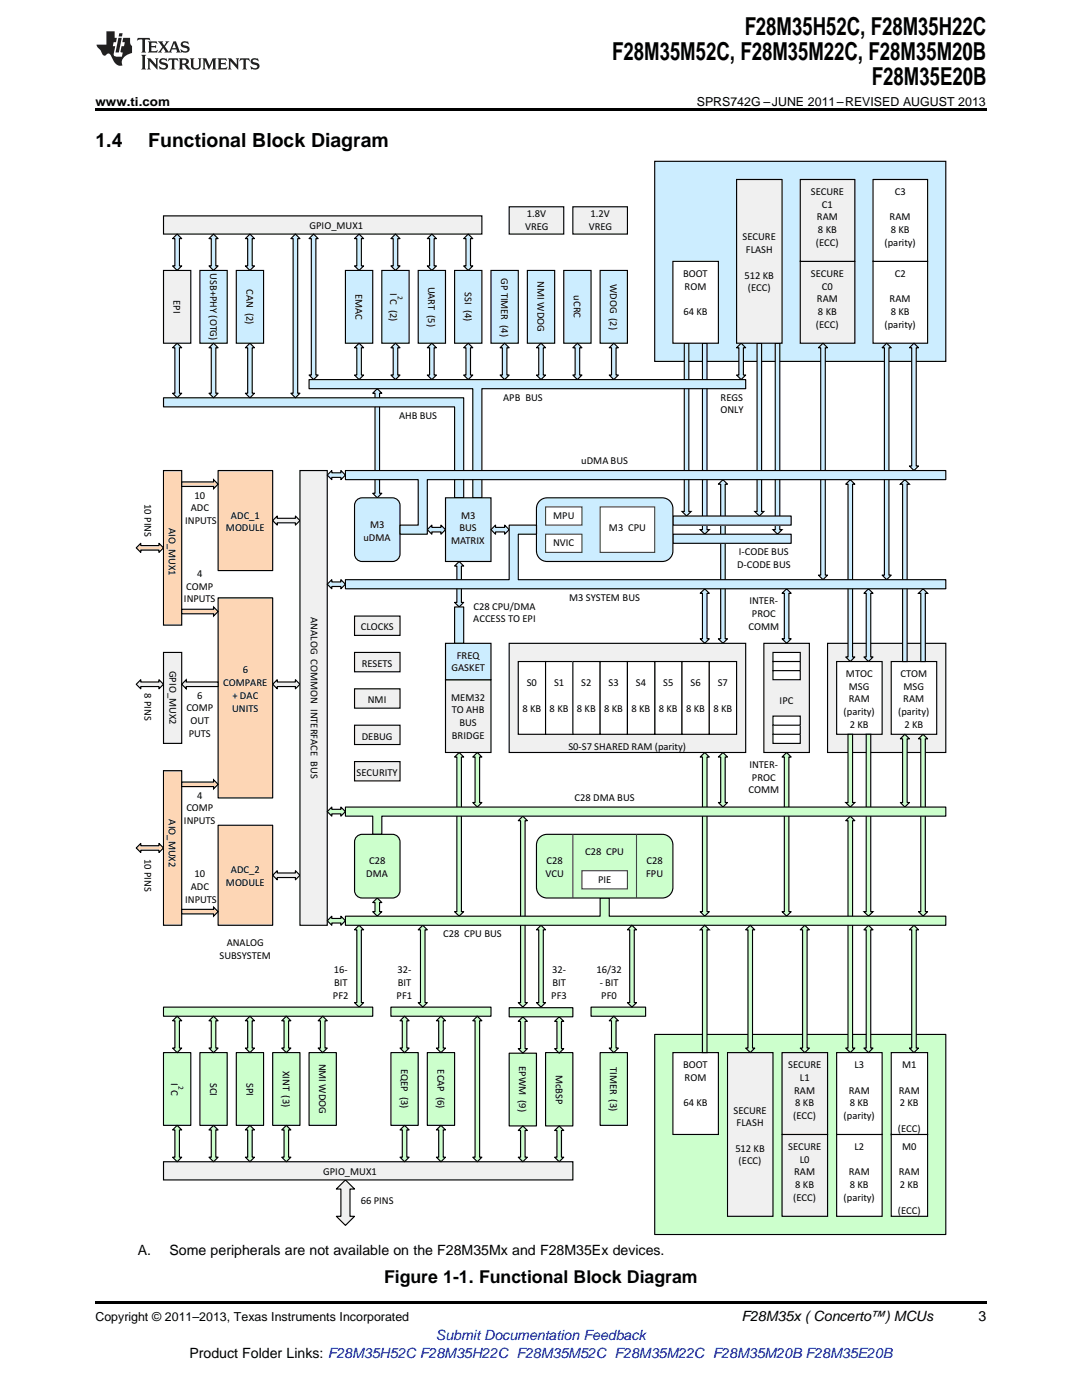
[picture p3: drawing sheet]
<svg xmlns="http://www.w3.org/2000/svg" width="216mm" height="279mm" viewBox="0 0 216 279" stroke-linecap="round" stroke-linejoin="round" font-family="sans-serif">
<defs><g id="words">
<g font-size="4.9">
<text x="122.2" y="12">F28M35M52C, F28M35M22C, F28M35M20B</text>
<text x="148.6" y="7.1">F28M35H52C, F28M35H22C</text>
<text x="174" y="16.9">F28M35E20B</text>
</g>
<g font-size="3.9">
<text x="19" y="29.3">1.4</text>
<text x="29.6" y="29.3">Functional Block Diagram</text>
</g>
<text font-size="3.5" x="76.6" y="256.1">Figure 1-1. Functional Block Diagram</text>
<g font-size="2.8">
<text x="27.5" y="250.4">A.</text>
<text x="33.8" y="250.4">Some peripherals are not available on the F28M35Mx and F28M35Ex devices.</text>
<text x="148" y="263.6">F28M35x ( Concerto™) MCUs</text>
<text x="195.3" y="263.6">3</text>
<text x="37.8" y="270.9">Product Folder Links: F28M35H52C F28M35H22C F28M35M52C F28M35M22C F28M35M20B F28M35E20B</text>
</g>
<text font-size="2.8" fill="#00f" x="87" y="267.4">Submit Documentation Feedback</text>
<g font-size="2.5">
<text x="19" y="21.1">www.ti.com</text>
<text x="139" y="21.1">SPRS742G –JUNE 2011–REVISED AUGUST 2013</text>
<text x="19" y="263.6">Copyright © 2011–2013, Texas Instruments Incorporated</text>
</g>
<g font-size="2.1">
<text x="161.8" y="38.9">SECURE</text>
<text x="164" y="41.5">C1</text>
<text x="178.5" y="38.9">C3</text>
<text x="61.8" y="45.8">GPIO_MUX1</text>
<text x="104.8" y="45.9">VREG</text>
<text x="105.1" y="43.4">1.8V</text>
<text x="117.5" y="45.9">VREG</text>
<text x="117.8" y="43.4">1.2V</text>
<text x="148.2" y="48">SECURE</text>
<text x="163" y="44">RAM</text>
<text x="163.2" y="46.5">8 KB</text>
<text x="177.5" y="44">RAM</text>
<text x="177.7" y="46.5">8 KB</text>
<text x="148.8" y="50.5">FLASH</text>
<text x="162.8" y="49.1">(ECC)</text>
<text x="176.5" y="49.1">(parity)</text>
<text x="34.6" y="59.9" transform="rotate(90 34.6 59.9)">EPI</text>
<text x="41.9" y="54.5" transform="rotate(90 41.9 54.5)">USB+PHY (OTG)</text>
<text x="49.2" y="57.7" transform="rotate(90 49.2 57.7)">CAN (2)</text>
<text x="71" y="58.6" transform="rotate(90 71 58.6)">EMAC</text>
<text x="77.9" y="58.5" transform="rotate(90 77.9 58.5)">I C (2)</text>
<text x="85.4" y="57.2" transform="rotate(90 85.4 57.2)">UART (5)</text>
<text x="92.7" y="58.3" transform="rotate(90 92.7 58.3)">SSI (4)</text>
<text x="100" y="55.5" transform="rotate(90 100 55.5)">GP TIMER (4)</text>
<text x="107.3" y="56.2" transform="rotate(90 107.3 56.2)">NMI WDOG</text>
<text x="114.5" y="59" transform="rotate(90 114.5 59)">uCRC</text>
<text x="121.8" y="56.6" transform="rotate(90 121.8 56.6)">WDOG (2)</text>
<text x="136.3" y="55.2">BOOT</text>
<text x="136.6" y="57.8">ROM</text>
<text x="148.6" y="55.6">512 KB</text>
<text x="149.2" y="58.2">(ECC)</text>
<text x="161.8" y="55.2">SECURE</text>
<text x="164" y="57.8">C0</text>
<text x="178.5" y="55.2">C2</text>
<text x="136.4" y="62.9">64 KB</text>
<text x="162.8" y="65.4">(ECC)</text>
<text x="163" y="60.3">RAM</text>
<text x="163.2" y="62.9">8 KB</text>
<text x="176.5" y="65.4">(parity)</text>
<text x="177.5" y="60.3">RAM</text>
<text x="177.7" y="62.9">8 KB</text>
<text x="79.6" y="83.6">AHB BUS</text>
<text x="100.4" y="79.9">APB BUS</text>
<text x="143.8" y="82.5">ONLY</text>
<text x="143.8" y="79.9">REGS</text>
<text x="116" y="92.6">uDMA BUS</text>
<text x="28.9" y="100.6" transform="rotate(90 28.9 100.6)">10 PINS</text>
<text x="38.8" y="99.5">10</text>
<text x="33.7" y="105.4" transform="rotate(90 33.7 105.4)">AIO_MUX1</text>
<text x="37" y="104.6">INPUTS</text>
<text x="38.1" y="102">ADC</text>
<text x="45.1" y="106.1">MODULE</text>
<text x="46.1" y="103.5">ADC_1</text>
<text x="72.5" y="107.9">uDMA</text>
<text x="73.8" y="105.3">M3</text>
<text x="91.7" y="106.1">BUS</text>
<text x="92" y="103.5">M3</text>
<text x="110.4" y="103.5">MPU</text>
<text x="121.5" y="106.1">M3 CPU</text>
<text x="90" y="108.6">MATRIX</text>
<text x="110.4" y="109">NVIC</text>
<text x="147.1" y="113.3">D-CODE BUS</text>
<text x="147.4" y="110.8">I-CODE BUS</text>
<text x="37.2" y="117.7">COMP</text>
<text x="39.4" y="115.1">4</text>
<text x="113.6" y="119.9">M3 SYSTEM BUS</text>
<text x="36.7" y="120.2">INPUTS</text>
<text x="62" y="123.2" transform="rotate(90 62 123.2)">ANALOG COMMON INTERFACE BUS</text>
<text x="72" y="125.8">CLOCKS</text>
<text x="94.4" y="124.2">ACCESS TO EPI</text>
<text x="94.5" y="121.7">C28 CPU/DMA</text>
<text x="149.4" y="125.7">COMM</text>
<text x="149.5" y="120.6">INTER-</text>
<text x="150" y="123.1">PROC</text>
<text x="91.1" y="131.4">FREQ</text>
<text x="33.9" y="133.9" transform="rotate(90 33.9 133.9)">GPIO_MUX2</text>
<text x="44.5" y="136.9">COMPARE</text>
<text x="48.4" y="134.4">6</text>
<text x="72.2" y="133.1">RESETS</text>
<text x="90.1" y="134">GASKET</text>
<text x="105.1" y="136.9">S0</text>
<text x="110.5" y="136.9">S1</text>
<text x="116" y="136.9">S2</text>
<text x="121.4" y="136.9">S3</text>
<text x="126.9" y="136.9">S4</text>
<text x="132.3" y="136.9">S5</text>
<text x="137.8" y="136.9">S6</text>
<text x="143.2" y="136.9">S7</text>
<text x="168.8" y="135.1">MTOC</text>
<text x="169.4" y="137.7">MSG</text>
<text x="179.7" y="135.1">CTOM</text>
<text x="180.3" y="137.7">MSG</text>
<text x="28.9" y="138.4" transform="rotate(90 28.9 138.4)">8 PINS</text>
<text x="37.2" y="142">COMP</text>
<text x="39.4" y="139.4">6</text>
<text x="46.3" y="142">UNITS</text>
<text x="46.4" y="139.5">+ DAC</text>
<text x="73.4" y="140.3">NMI</text>
<text x="90" y="139.8">MEM32</text>
<text x="90.1" y="142.4">TO AHB</text>
<text x="104.2" y="142">8 KB</text>
<text x="109.7" y="142">8 KB</text>
<text x="115.1" y="142">8 KB</text>
<text x="120.6" y="142">8 KB</text>
<text x="126" y="142">8 KB</text>
<text x="131.5" y="142">8 KB</text>
<text x="136.9" y="142">8 KB</text>
<text x="142.3" y="142">8 KB</text>
<text x="155.6" y="140.6">IPC</text>
<text x="168.3" y="142.7">(parity)</text>
<text x="169.4" y="140.2">RAM</text>
<text x="179.2" y="142.7">(parity)</text>
<text x="180.2" y="140.2">RAM</text>
<text x="37.7" y="147">PUTS</text>
<text x="38" y="144.5">OUT</text>
<text x="72.2" y="147.6">DEBUG</text>
<text x="90.1" y="147.5">BRIDGE</text>
<text x="91.7" y="144.9">BUS</text>
<text x="113.4" y="149.6">S0-S7 SHARED RAM (parity)</text>
<text x="169.6" y="145.3">2 KB</text>
<text x="180.5" y="145.3">2 KB</text>
<text x="71.2" y="154.9">SECURITY</text>
<text x="149.5" y="153.3">INTER-</text>
<text x="150" y="155.8">PROC</text>
<text x="37.2" y="161.9">COMP</text>
<text x="39.4" y="159.4">4</text>
<text x="114.6" y="159.8">C28 DMA BUS</text>
<text x="149.4" y="158.3">COMM</text>
<text x="33.7" y="163.5" transform="rotate(90 33.7 163.5)">AIO_MUX2</text>
<text x="36.7" y="164.5">INPUTS</text>
<text x="28.9" y="171.4" transform="rotate(90 28.9 171.4)">10 PINS</text>
<text x="73.7" y="172.5">C28</text>
<text x="109.1" y="172.5">C28</text>
<text x="116.8" y="170.7">C28 CPU</text>
<text x="129" y="172.5">C28</text>
<text x="38.1" y="177.6">ADC</text>
<text x="38.8" y="175">10</text>
<text x="45.1" y="176.9">MODULE</text>
<text x="46.1" y="174.3">ADC_2</text>
<text x="73.1" y="175">DMA</text>
<text x="108.8" y="175">VCU</text>
<text x="119.3" y="176.1">PIE</text>
<text x="128.9" y="175">FPU</text>
<text x="37" y="180.1">INPUTS</text>
<text x="43.8" y="191.4">SUBSYSTEM</text>
<text x="45.2" y="188.8">ANALOG</text>
<text x="88.4" y="187">C28 CPU BUS</text>
<text x="66.6" y="194.3">16-</text>
<text x="66.7" y="196.8">BIT</text>
<text x="79.3" y="194.3">32-</text>
<text x="79.4" y="196.8">BIT</text>
<text x="110.2" y="194.3">32-</text>
<text x="110.2" y="196.8">BIT</text>
<text x="119" y="194.3">16/32</text>
<text x="119.7" y="196.8">- BIT</text>
<text x="66.4" y="199.4">PF2</text>
<text x="79.1" y="199.4">PF1</text>
<text x="110" y="199.4">PF3</text>
<text x="120" y="199.4">PF0</text>
<text x="56.4" y="213.7" transform="rotate(90 56.4 213.7)">XINT (3)</text>
<text x="63.7" y="212.3" transform="rotate(90 63.7 212.3)">NMI WDOG</text>
<text x="80" y="213.4" transform="rotate(90 80 213.4)">EQEP (3)</text>
<text x="87.3" y="213.4" transform="rotate(90 87.3 213.4)">ECAP (6)</text>
<text x="103.6" y="212.8" transform="rotate(90 103.6 212.8)">EPWM (9)</text>
<text x="110.9" y="214.4" transform="rotate(90 110.9 214.4)">McBSP</text>
<text x="121.8" y="212.9" transform="rotate(90 121.8 212.9)">TIMER (3)</text>
<text x="136.3" y="213.2">BOOT</text>
<text x="136.6" y="215.7">ROM</text>
<text x="157.3" y="213.2">SECURE</text>
<text x="159.6" y="215.7">L1</text>
<text x="170.5" y="213.2">L3</text>
<text x="180" y="213.2">M1</text>
<text x="34.1" y="216.2" transform="rotate(90 34.1 216.2)">I C</text>
<text x="41.9" y="216.1" transform="rotate(90 41.9 216.1)">SCI</text>
<text x="49.2" y="216.1" transform="rotate(90 49.2 216.1)">SPI</text>
<text x="136.4" y="220.8">64 KB</text>
<text x="158.5" y="218.2">RAM</text>
<text x="158.7" y="220.8">8 KB</text>
<text x="169.4" y="218.2">RAM</text>
<text x="169.6" y="220.8">8 KB</text>
<text x="179.3" y="218.2">RAM</text>
<text x="179.6" y="220.8">2 KB</text>
<text x="146.4" y="222.2">SECURE</text>
<text x="147" y="224.8">FLASH</text>
<text x="158.3" y="223.3">(ECC)</text>
<text x="168.3" y="223.3">(parity)</text>
<text x="179.2" y="225.9">(ECC)</text>
<text x="146.7" y="229.9">512 KB</text>
<text x="147.4" y="232.4">(ECC)</text>
<text x="157.3" y="229.5">SECURE</text>
<text x="159.6" y="232">L0</text>
<text x="170.5" y="229.5">L2</text>
<text x="180" y="229.5">M0</text>
<text x="64.5" y="234.5">GPIO_MUX1</text>
<text x="158.3" y="239.7">(ECC)</text>
<text x="158.5" y="234.6">RAM</text>
<text x="158.7" y="237.1">8 KB</text>
<text x="168.3" y="239.7">(parity)</text>
<text x="169.4" y="234.6">RAM</text>
<text x="169.6" y="237.1">8 KB</text>
<text x="179.3" y="234.6">RAM</text>
<text x="179.5" y="237.1">2 KB</text>
<text x="72" y="240.4">66 PINS</text>
<text x="179.1" y="242.2">(ECC)</text>
</g>
<g font-size="1.5">
<text x="79.4" y="59" transform="rotate(90 79.4 59)">2</text>
<text x="35.6" y="216.7" transform="rotate(90 35.6 216.7)">2</text>
</g>
</g></defs>
<path d="M19 259.7h177.8v.5h-177.8z" fill="#000"/>
<path d="M90.7 113l.9-.9 .9 .9h-.4v7.2h.4l-.9 .9-.9-.9h.5v-7.2z" fill-rule="evenodd" fill="#ccedff"/>
<path d="M90.7 113l.9-.9 .9 .9h-.4v7.2h.4l-.9 .9-.9-.9h.5v-7.2z" fill="none" stroke="#000" stroke-width=".23"/>
<path d="M90.7 121.1h1.8v7.3h-1.8z" fill-rule="evenodd" fill="#ccedff"/>
<path d="M90.7 121.1h1.8v7.3h-1.8z" fill="none" stroke="#000" stroke-width=".23"/>
<path d="M88.9 135.7h9.1v14.5h-9.1z" fill-rule="evenodd" fill="#f0f0f0"/>
<path d="M88.9 135.7h9.1v14.5h-9.1z" fill="none" stroke="#000" stroke-width=".23"/>
<path d="M94.3 151.1l.9-.9 1 .9h-.5v9.1h.5l-1 .9-.9-.9h.5v-9.1z" fill-rule="evenodd" fill="#cfc"/>
<path d="M94.3 151.1l.9-.9 1 .9h-.5v9.1h.5l-1 .9-.9-.9h.5v-9.1z" fill="none" stroke="#000" stroke-width=".23"/>
<path d="M90.7 151.1l.9-.9 .9 .9h-.4v30.8h.4l-.9 .9-.9-.9h.5v-30.8z" fill-rule="evenodd" fill="#cfc"/>
<path d="M90.7 151.1l.9-.9 .9 .9h-.4v30.8h.4l-.9 .9-.9-.9h.5v-30.8z" fill="none" stroke="#000" stroke-width=".23"/>
<path d="M130.6 32.2h58.1v39.9h-58.1z" fill-rule="evenodd" fill="#ccedff"/>
<path d="M130.6 32.2h58.1v39.9h-58.1z" fill="none" stroke="#000" stroke-width=".23"/>
<path d="M152.4 128.4h9.1v21.8h-9.1z" fill-rule="evenodd" fill="#f0f0f0"/>
<path d="M152.4 128.4h9.1v21.8h-9.1z" fill="none" stroke="#000" stroke-width=".23"/>
<path d="M74.4 78.5l.9-.9 .9 .9h-.5v19.9h.5l-.9 1-.9-1h.4v-19.9z" fill-rule="evenodd" fill="#ccedff"/>
<path d="M74.4 78.5l.9-.9 .9 .9h-.5v19.9h.5l-.9 1-.9-1h.4v-19.9z" fill="none" stroke="#000" stroke-width=".23"/>
<path d="M32.6 79.4h59.9v20h-1.8v-18.2h-58.1z" fill-rule="evenodd" fill="#ccedff"/>
<path d="M32.6 79.4h59.9v20h-1.8v-18.2h-58.1z" fill="none" stroke="#000" stroke-width=".23"/>
<path d="M136.5 68.5h.9v33.6h.5l-.9 .9-.9-.9h.4z" fill-rule="evenodd" fill="#ccedff"/>
<path d="M136.5 68.5h.9v33.6h.5l-.9 .9-.9-.9h.4z" fill="none" stroke="#000" stroke-width=".23"/>
<path d="M140.2 68.5h.9v37.2h.4l-.9 .9-.9-.9h.5z" fill-rule="evenodd" fill="#ccedff"/>
<path d="M140.2 68.5h.9v37.2h.4l-.9 .9-.9-.9h.5z" fill="none" stroke="#000" stroke-width=".23"/>
<path d="M61.7 75.8h87.1v1.8h-52.6v21.8h-1.9v-21.8h-32.6z" fill-rule="evenodd" fill="#ccedff"/>
<path d="M61.7 75.8h87.1v1.8h-52.6v21.8h-1.9v-21.8h-32.6z" fill="none" stroke="#000" stroke-width=".23"/>
<path d="M32.6 210.1h5.5v14.5h-5.5z" fill-rule="evenodd" fill="#cfc"/>
<path d="M32.6 210.1h5.5v14.5h-5.5z" fill="none" stroke="#000" stroke-width=".23"/>
<path d="M39.9 210.1h5.4v14.5h-5.4z" fill-rule="evenodd" fill="#cfc"/>
<path d="M39.9 210.1h5.4v14.5h-5.4z" fill="none" stroke="#000" stroke-width=".23"/>
<path d="M47.1 210.1h5.5v14.5h-5.5z" fill-rule="evenodd" fill="#cfc"/>
<path d="M47.1 210.1h5.5v14.5h-5.5z" fill="none" stroke="#000" stroke-width=".23"/>
<path d="M78 210.1h5.4v14.5h-5.4z" fill-rule="evenodd" fill="#cfc"/>
<path d="M78 210.1h5.4v14.5h-5.4z" fill="none" stroke="#000" stroke-width=".23"/>
<path d="M85.3 210.1h5.4v14.5h-5.4z" fill-rule="evenodd" fill="#cfc"/>
<path d="M85.3 210.1h5.4v14.5h-5.4z" fill="none" stroke="#000" stroke-width=".23"/>
<path d="M54.4 210.1h5.5v14.5h-5.5z" fill-rule="evenodd" fill="#cfc"/>
<path d="M54.4 210.1h5.5v14.5h-5.5z" fill="none" stroke="#000" stroke-width=".23"/>
<path d="M61.7 210.1h5.4v14.5h-5.4z" fill-rule="evenodd" fill="#cfc"/>
<path d="M61.7 210.1h5.4v14.5h-5.4z" fill="none" stroke="#000" stroke-width=".23"/>
<path d="M119.8 210.1h5.4v14.5h-5.4z" fill-rule="evenodd" fill="#cfc"/>
<path d="M119.8 210.1h5.4v14.5h-5.4z" fill="none" stroke="#000" stroke-width=".23"/>
<path d="M101.6 210.2h5.4v14.5h-5.4z" fill-rule="evenodd" fill="#cfc"/>
<path d="M101.6 210.2h5.4v14.5h-5.4z" fill="none" stroke="#000" stroke-width=".23"/>
<path d="M108.9 210.1h5.4v14.6h-5.4z" fill-rule="evenodd" fill="#cfc"/>
<path d="M108.9 210.1h5.4v14.6h-5.4z" fill="none" stroke="#000" stroke-width=".23"/>
<path d="M130.6 206.4h58.1v40h-58.1z" fill-rule="evenodd" fill="#cfc"/>
<path d="M130.6 206.4h58.1v40h-58.1z" fill="none" stroke="#000" stroke-width=".23"/>
<path d="M143.3 96.6l1-.9 .9 .9h-.5v30.9h.5l-.9 .9-1-.9h.5v-30.9z" fill-rule="evenodd" fill="#ccedff"/>
<path d="M143.3 96.6l1-.9 .9 .9h-.5v30.9h.5l-.9 .9-1-.9h.5v-30.9z" fill="none" stroke="#000" stroke-width=".23"/>
<path d="M101.6 128.4h47.2v21.8h-47.2z" fill-rule="evenodd" fill="#f0f0f0"/>
<path d="M101.6 128.4h47.2v21.8h-47.2z" fill="none" stroke="#000" stroke-width=".23"/>
<path d="M134.3 52.2h9v16.3h-9z" fill-rule="evenodd" fill="#fff"/>
<path d="M134.3 52.2h9v16.3h-9z" fill="none" stroke="#000" stroke-width=".23"/>
<path d="M174.2 52.2h10.9v16.3h-10.9z" fill-rule="evenodd" fill="#fff"/>
<path d="M174.2 52.2h10.9v16.3h-10.9z" fill="none" stroke="#000" stroke-width=".23"/>
<path d="M174.2 35.8h10.9v16.4h-10.9z" fill-rule="evenodd" fill="#fff"/>
<path d="M174.2 35.8h10.9v16.4h-10.9z" fill="none" stroke="#000" stroke-width=".23"/>
<path d="M35.4 68.5l.9 .9h-.5v9.1h.5l-.9 .9-1-.9h.5v-9.1h-.5z" fill-rule="evenodd" fill="#ccedff"/>
<path d="M35.4 68.5l.9 .9h-.5v9.1h.5l-.9 .9-1-.9h.5v-9.1h-.5z" fill="none" stroke="#000" stroke-width=".23"/>
<path d="M98 54h5.4v14.5h-5.4z" fill-rule="evenodd" fill="#ccedff"/>
<path d="M98 54h5.4v14.5h-5.4z" fill="none" stroke="#000" stroke-width=".23"/>
<path d="M119.8 54h5.4v14.5h-5.4z" fill-rule="evenodd" fill="#ccedff"/>
<path d="M119.8 54h5.4v14.5h-5.4z" fill="none" stroke="#000" stroke-width=".23"/>
<path d="M105.2 54h5.5v14.5h-5.5z" fill-rule="evenodd" fill="#ccedff"/>
<path d="M105.2 54h5.5v14.5h-5.5z" fill="none" stroke="#000" stroke-width=".23"/>
<path d="M76.2 54h5.4v14.5h-5.4z" fill-rule="evenodd" fill="#ccedff"/>
<path d="M76.2 54h5.4v14.5h-5.4z" fill="none" stroke="#000" stroke-width=".23"/>
<path d="M83.4 54h5.5v14.5h-5.5z" fill-rule="evenodd" fill="#ccedff"/>
<path d="M83.4 54h5.5v14.5h-5.5z" fill="none" stroke="#000" stroke-width=".23"/>
<path d="M90.7 54h5.5v14.5h-5.5z" fill-rule="evenodd" fill="#ccedff"/>
<path d="M90.7 54h5.5v14.5h-5.5z" fill="none" stroke="#000" stroke-width=".23"/>
<path d="M112.5 54h5.4v14.5h-5.4z" fill-rule="evenodd" fill="#ccedff"/>
<path d="M112.5 54h5.4v14.5h-5.4z" fill="none" stroke="#000" stroke-width=".23"/>
<path d="M67.1 237.3l1.8-1.8 1.8 1.8h-.9v5.4h.9l-1.8 1.9-1.8-1.9h.9v-5.4z" fill-rule="evenodd" fill="#f0f0f0"/>
<path d="M67.1 237.3l1.8-1.8 1.8 1.8h-.9v5.4h.9l-1.8 1.9-1.8-1.9h.9v-5.4z" fill="none" stroke="#000" stroke-width=".23"/>
<path d="M32.6 43.1h63.6v3.6h-63.6z" fill-rule="evenodd" fill="#f0f0f0"/>
<path d="M32.6 43.1h63.6v3.6h-63.6z" fill="none" stroke="#000" stroke-width=".23"/>
<path d="M68.9 54h5.5v14.5h-5.5z" fill-rule="evenodd" fill="#ccedff"/>
<path d="M68.9 54h5.5v14.5h-5.5z" fill="none" stroke="#000" stroke-width=".23"/>
<path d="M39.9 54h5.4v14.5h-5.4z" fill-rule="evenodd" fill="#ccedff"/>
<path d="M39.9 54h5.4v14.5h-5.4z" fill="none" stroke="#000" stroke-width=".23"/>
<path d="M101.6 41.3h10.9v5.4h-10.9z" fill-rule="evenodd" fill="#f0f0f0"/>
<path d="M101.6 41.3h10.9v5.4h-10.9z" fill="none" stroke="#000" stroke-width=".23"/>
<path d="M114.3 41.3h10.9v5.4h-10.9z" fill-rule="evenodd" fill="#f0f0f0"/>
<path d="M114.3 41.3h10.9v5.4h-10.9z" fill="none" stroke="#000" stroke-width=".23"/>
<path d="M58 47.6l.9-.9 1 .9h-.5v30.9h.5l-1 .9-.9-.9h.5v-30.9z" fill-rule="evenodd" fill="#ccedff"/>
<path d="M58 47.6l.9-.9 1 .9h-.5v30.9h.5l-1 .9-.9-.9h.5v-30.9z" fill="none" stroke="#000" stroke-width=".23"/>
<path d="M154.7 68.5h.9v37.2h.5l-1 .9-.9-.9h.5z" fill-rule="evenodd" fill="#ccedff"/>
<path d="M154.7 68.5h.9v37.2h.5l-1 .9-.9-.9h.5z" fill="none" stroke="#000" stroke-width=".23"/>
<path d="M61.7 47.6l.9-.9 .9 .9h-.5v27.2h.5l-.9 1-.9-1h.4v-27.2z" fill-rule="evenodd" fill="#ccedff"/>
<path d="M61.7 47.6l.9-.9 .9 .9h-.5v27.2h.5l-.9 1-.9-1h.4v-27.2z" fill="none" stroke="#000" stroke-width=".23"/>
<path d="M121.6 69.4l.9-.9 .9 .9h-.5v5.4h.5l-.9 1-.9-1h.4v-5.4z" fill-rule="evenodd" fill="#ccedff"/>
<path d="M121.6 69.4l.9-.9 .9 .9h-.5v5.4h.5l-.9 1-.9-1h.4v-5.4z" fill="none" stroke="#000" stroke-width=".23"/>
<path d="M114.3 69.4l.9-.9 .9 .9h-.4v5.4h.4l-.9 1-.9-1h.5v-5.4z" fill-rule="evenodd" fill="#ccedff"/>
<path d="M114.3 69.4l.9-.9 .9 .9h-.4v5.4h.4l-.9 1-.9-1h.5v-5.4z" fill="none" stroke="#000" stroke-width=".23"/>
<path d="M159.7 52.2h10.9v16.3h-10.9z" fill-rule="evenodd" fill="#f0f0f0"/>
<path d="M159.7 52.2h10.9v16.3h-10.9z" fill="none" stroke="#000" stroke-width=".23"/>
<path d="M159.7 35.8h10.9v16.4h-10.9z" fill-rule="evenodd" fill="#f0f0f0"/>
<path d="M159.7 35.8h10.9v16.4h-10.9z" fill="none" stroke="#000" stroke-width=".23"/>
<path d="M163.3 69.4l.9-.9 .9 .9h-.4v45.4h.4l-.9 .9-.9-.9h.5v-45.4z" fill-rule="evenodd" fill="#ccedff"/>
<path d="M163.3 69.4l.9-.9 .9 .9h-.4v45.4h.4l-.9 .9-.9-.9h.5v-45.4z" fill="none" stroke="#000" stroke-width=".23"/>
<path d="M107 69.4l1-.9 .9 .9h-.5v5.4h.5l-.9 1-1-1h.5v-5.4z" fill-rule="evenodd" fill="#ccedff"/>
<path d="M107 69.4l1-.9 .9 .9h-.5v5.4h.5l-.9 1-1-1h.5v-5.4z" fill="none" stroke="#000" stroke-width=".23"/>
<path d="M99.8 69.4l.9-.9 .9 .9h-.5v5.4h.5l-.9 1-.9-1h.4v-5.4z" fill-rule="evenodd" fill="#ccedff"/>
<path d="M99.8 69.4l.9-.9 .9 .9h-.5v5.4h.5l-.9 1-.9-1h.4v-5.4z" fill="none" stroke="#000" stroke-width=".23"/>
<path d="M42.6 68.5l.9 .9h-.4v9.1h.4l-.9 .9-.9-.9h.5v-9.1h-.5z" fill-rule="evenodd" fill="#ccedff"/>
<path d="M42.6 68.5l.9 .9h-.4v9.1h.4l-.9 .9-.9-.9h.5v-9.1h-.5z" fill="none" stroke="#000" stroke-width=".23"/>
<path d="M92.5 69.4l.9-.9 .9 .9h-.4v5.4h.4l-.9 1-.9-1h.5v-5.4z" fill-rule="evenodd" fill="#ccedff"/>
<path d="M92.5 69.4l.9-.9 .9 .9h-.4v5.4h.4l-.9 1-.9-1h.5v-5.4z" fill="none" stroke="#000" stroke-width=".23"/>
<path d="M92.5 47.6l.9-.9 .9 .9h-.4v5.5h.4l-.9 .9-.9-.9h.5v-5.5z" fill-rule="evenodd" fill="#ccedff"/>
<path d="M92.5 47.6l.9-.9 .9 .9h-.4v5.5h.4l-.9 .9-.9-.9h.5v-5.5z" fill="none" stroke="#000" stroke-width=".23"/>
<path d="M70.7 69.4l1-.9 .9 .9h-.5v5.4h.5l-.9 1-1-1h.5v-5.4z" fill-rule="evenodd" fill="#ccedff"/>
<path d="M70.7 69.4l1-.9 .9 .9h-.5v5.4h.5l-.9 1-1-1h.5v-5.4z" fill="none" stroke="#000" stroke-width=".23"/>
<path d="M86.2 68.5l.9 .9h-.5v5.4h.5l-.9 1-.9-1h.4v-5.4h-.4z" fill-rule="evenodd" fill="#ccedff"/>
<path d="M86.2 68.5l.9 .9h-.5v5.4h.5l-.9 1-.9-1h.4v-5.4h-.4z" fill="none" stroke="#000" stroke-width=".23"/>
<path d="M78 69.4l.9-.9 .9 .9h-.4v5.4h.4l-.9 1-.9-1h.5v-5.4z" fill-rule="evenodd" fill="#ccedff"/>
<path d="M78 69.4l.9-.9 .9 .9h-.4v5.4h.4l-.9 1-.9-1h.5v-5.4z" fill="none" stroke="#000" stroke-width=".23"/>
<path d="M85.3 47.6l.9-.9 .9 .9h-.5v5.5h.5l-.9 .9-.9-.9h.4v-5.5z" fill-rule="evenodd" fill="#ccedff"/>
<path d="M85.3 47.6l.9-.9 .9 .9h-.5v5.5h.5l-.9 .9-.9-.9h.4v-5.5z" fill="none" stroke="#000" stroke-width=".23"/>
<path d="M78 47.6l.9-.9 .9 .9h-.4v5.5h.4l-.9 .9-.9-.9h.5v-5.5z" fill-rule="evenodd" fill="#ccedff"/>
<path d="M78 47.6l.9-.9 .9 .9h-.4v5.5h.4l-.9 .9-.9-.9h.5v-5.5z" fill="none" stroke="#000" stroke-width=".23"/>
<path d="M70.7 47.6l1-.9 .9 .9h-.5v5.5h.5l-.9 .9-1-.9h.5v-5.5z" fill-rule="evenodd" fill="#ccedff"/>
<path d="M70.7 47.6l1-.9 .9 .9h-.5v5.5h.5l-.9 .9-1-.9h.5v-5.5z" fill="none" stroke="#000" stroke-width=".23"/>
<path d="M41.7 47.6l.9-.9 .9 .9h-.4v5.5h.4l-.9 .9-.9-.9h.5v-5.5z" fill-rule="evenodd" fill="#ccedff"/>
<path d="M41.7 47.6l.9-.9 .9 .9h-.4v5.5h.4l-.9 .9-.9-.9h.5v-5.5z" fill="none" stroke="#000" stroke-width=".23"/>
<path d="M34.4 47.6l1-.9 .9 .9h-.5v5.5h.5l-.9 .9-1-.9h.5v-5.5z" fill-rule="evenodd" fill="#ccedff"/>
<path d="M34.4 47.6l1-.9 .9 .9h-.5v5.5h.5l-.9 .9-1-.9h.5v-5.5z" fill="none" stroke="#000" stroke-width=".23"/>
<path d="M165.1 128.4h23.6v21.8h-23.6z" fill-rule="evenodd" fill="#f0f0f0"/>
<path d="M165.1 128.4h23.6v21.8h-23.6z" fill="none" stroke="#000" stroke-width=".23"/>
<path d="M103.4 132h5.5v14.5h-5.5z" fill-rule="evenodd" fill="#fff"/>
<path d="M103.4 132h5.5v14.5h-5.5z" fill="none" stroke="#000" stroke-width=".23"/>
<path d="M166.9 132h9.1v14.5h-9.1z" fill-rule="evenodd" fill="#fff"/>
<path d="M166.9 132h9.1v14.5h-9.1z" fill="none" stroke="#000" stroke-width=".23"/>
<path d="M108.9 132h5.4v14.5h-5.4z" fill-rule="evenodd" fill="#fff"/>
<path d="M108.9 132h5.4v14.5h-5.4z" fill="none" stroke="#000" stroke-width=".23"/>
<path d="M114.3 132h5.5v14.5h-5.5z" fill-rule="evenodd" fill="#fff"/>
<path d="M114.3 132h5.5v14.5h-5.5z" fill="none" stroke="#000" stroke-width=".23"/>
<path d="M119.8 132h5.4v14.5h-5.4z" fill-rule="evenodd" fill="#fff"/>
<path d="M119.8 132h5.4v14.5h-5.4z" fill="none" stroke="#000" stroke-width=".23"/>
<path d="M130.6 132h5.5v14.5h-5.5z" fill-rule="evenodd" fill="#fff"/>
<path d="M130.6 132h5.5v14.5h-5.5z" fill="none" stroke="#000" stroke-width=".23"/>
<path d="M125.2 132h5.4v14.5h-5.4z" fill-rule="evenodd" fill="#fff"/>
<path d="M125.2 132h5.4v14.5h-5.4z" fill="none" stroke="#000" stroke-width=".23"/>
<path d="M136.1 132h5.4v14.5h-5.4z" fill-rule="evenodd" fill="#fff"/>
<path d="M136.1 132h5.4v14.5h-5.4z" fill="none" stroke="#000" stroke-width=".23"/>
<path d="M141.5 132h5.5v14.5h-5.5z" fill-rule="evenodd" fill="#fff"/>
<path d="M141.5 132h5.5v14.5h-5.5z" fill="none" stroke="#000" stroke-width=".23"/>
<path d="M177.8 132h9.1v14.5h-9.1z" fill-rule="evenodd" fill="#fff"/>
<path d="M177.8 132h9.1v14.5h-9.1z" fill="none" stroke="#000" stroke-width=".23"/>
<path d="M139.7 118.4l.9-.9 .9 .9h-.4v9.1h.4l-.9 .9-.9-.9h.5v-9.1z" fill-rule="evenodd" fill="#ccedff"/>
<path d="M139.7 118.4l.9-.9 .9 .9h-.4v9.1h.4l-.9 .9-.9-.9h.5v-9.1z" fill="none" stroke="#000" stroke-width=".23"/>
<path d="M168.8 96.6l.9-.9 .9 .9h-.5v34.5h.5l-.9 .9-.9-.9h.4v-34.5z" fill-rule="evenodd" fill="#ccedff"/>
<path d="M168.8 96.6l.9-.9 .9 .9h-.5v34.5h.5l-.9 .9-.9-.9h.4v-34.5z" fill="none" stroke="#000" stroke-width=".23"/>
<path d="M184.2 117.5l.9 .9h-.5v13.6h-.9v-13.6h-.4z" fill-rule="evenodd" fill="#ccedff"/>
<path d="M184.2 117.5l.9 .9h-.5v13.6h-.9v-13.6h-.4z" fill="none" stroke="#000" stroke-width=".23"/>
<path d="M156.1 118.4l.9-.9 .9 .9h-.5v9.1h.5l-.9 .9-.9-.9h.4v-9.1z" fill-rule="evenodd" fill="#ccedff"/>
<path d="M156.1 118.4l.9-.9 .9 .9h-.5v9.1h.5l-.9 .9-.9-.9h.4v-9.1z" fill="none" stroke="#000" stroke-width=".23"/>
<path d="M179.6 96.6l1-.9 .9 .9h-.5v35.4h-.9v-35.4z" fill-rule="evenodd" fill="#ccedff"/>
<path d="M179.6 96.6l1-.9 .9 .9h-.5v35.4h-.9v-35.4z" fill="none" stroke="#000" stroke-width=".23"/>
<path d="M172.4 118.4l.9-.9 .9 .9h-.5v12.7h.5l-.9 .9-.9-.9h.4v-12.7z" fill-rule="evenodd" fill="#ccedff"/>
<path d="M172.4 118.4l.9-.9 .9 .9h-.5v12.7h.5l-.9 .9-.9-.9h.4v-12.7z" fill="none" stroke="#000" stroke-width=".23"/>
<path d="M147 69.4l.9-.9 .9 .9h-.5v5.4h.5l-.9 1-.9-1h.4v-5.4z" fill-rule="evenodd" fill="#ccedff"/>
<path d="M147 69.4l.9-.9 .9 .9h-.5v5.4h.5l-.9 1-.9-1h.4v-5.4z" fill="none" stroke="#000" stroke-width=".23"/>
<path d="M156.1 151.1l.9-.9 .9 .9h-.5v30.8h.5l-.9 .9-.9-.9h.4v-30.8z" fill-rule="evenodd" fill="#cfc"/>
<path d="M156.1 151.1l.9-.9 .9 .9h-.5v30.8h.5l-.9 .9-.9-.9h.4v-30.8z" fill="none" stroke="#000" stroke-width=".23"/>
<path d="M151.1 68.5h.9v33.6h.4l-.9 .9-.9-.9h.5z" fill-rule="evenodd" fill="#ccedff"/>
<path d="M151.1 68.5h.9v33.6h.4l-.9 .9-.9-.9h.5z" fill="none" stroke="#000" stroke-width=".23"/>
<path d="M134.3 106.6h23.6v1.8h-23.6z" fill-rule="evenodd" fill="#ccedff"/>
<path d="M134.3 106.6h23.6v1.8h-23.6z" fill="none" stroke="#000" stroke-width=".23"/>
<path d="M134.3 103h23.6v1.8h-23.6z" fill-rule="evenodd" fill="#ccedff"/>
<path d="M134.3 103h23.6v1.8h-23.6z" fill="none" stroke="#000" stroke-width=".23"/>
<path d="M134.3 210.1h9v16.3h-9z" fill-rule="evenodd" fill="#fff"/>
<path d="M134.3 210.1h9v16.3h-9z" fill="none" stroke="#000" stroke-width=".23"/>
<path d="M166.9 226.4h9.1v16.3h-9.1z" fill-rule="evenodd" fill="#fff"/>
<path d="M166.9 226.4h9.1v16.3h-9.1z" fill="none" stroke="#000" stroke-width=".23"/>
<path d="M166.9 210.1h9.1v16.3h-9.1z" fill-rule="evenodd" fill="#fff"/>
<path d="M166.9 210.1h9.1v16.3h-9.1z" fill="none" stroke="#000" stroke-width=".23"/>
<path d="M145.2 210.1h9v32.6h-9z" fill-rule="evenodd" fill="#f0f0f0"/>
<path d="M145.2 210.1h9v32.6h-9z" fill="none" stroke="#000" stroke-width=".23"/>
<path d="M156.1 226.4h9v16.3h-9z" fill-rule="evenodd" fill="#f0f0f0"/>
<path d="M156.1 226.4h9v16.3h-9z" fill="none" stroke="#000" stroke-width=".23"/>
<path d="M156.1 210.1h9v16.3h-9z" fill-rule="evenodd" fill="#f0f0f0"/>
<path d="M156.1 210.1h9v16.3h-9z" fill="none" stroke="#000" stroke-width=".23"/>
<path d="M181.5 185.6l.9-.9 .9 .9h-.5v23.6h.5l-.9 .9-.9-.9h.4v-23.6z" fill-rule="evenodd" fill="#cfc"/>
<path d="M181.5 185.6l.9-.9 .9 .9h-.5v23.6h.5l-.9 .9-.9-.9h.4v-23.6z" fill="none" stroke="#000" stroke-width=".23"/>
<path d="M177.8 226.4h7.3v16.3h-7.3z" fill-rule="evenodd" fill="#fff"/>
<path d="M177.8 226.4h7.3v16.3h-7.3z" fill="none" stroke="#000" stroke-width=".23"/>
<path d="M177.8 210.1h7.3v16.3h-7.3z" fill-rule="evenodd" fill="#fff"/>
<path d="M177.8 210.1h7.3v16.3h-7.3z" fill="none" stroke="#000" stroke-width=".23"/>
<path d="M32.6 231.9h81.7v3.6h-81.7z" fill-rule="evenodd" fill="#f0f0f0"/>
<path d="M32.6 231.9h81.7v3.6h-81.7z" fill="none" stroke="#000" stroke-width=".23"/>
<path d="M168.8 163.8l.9-.9 .9 .9h-.5v45.4h.5l-.9 .9-.9-.9h.4v-45.4z" fill-rule="evenodd" fill="#cfc"/>
<path d="M168.8 163.8l.9-.9 .9 .9h-.5v45.4h.5l-.9 .9-.9-.9h.4v-45.4z" fill="none" stroke="#000" stroke-width=".23"/>
<path d="M159.7 185.6l.9-.9 .9 .9h-.5v23.6h.5l-.9 .9-.9-.9h.4v-23.6z" fill-rule="evenodd" fill="#cfc"/>
<path d="M159.7 185.6l.9-.9 .9 .9h-.5v23.6h.5l-.9 .9-.9-.9h.4v-23.6z" fill="none" stroke="#000" stroke-width=".23"/>
<path d="M179.6 147.5l1-1 .9 1h-.5v12.7h.5l-.9 .9-1-.9h.5v-12.7z" fill-rule="evenodd" fill="#cfc"/>
<path d="M179.6 147.5l1-1 .9 1h-.5v12.7h.5l-.9 .9-1-.9h.5v-12.7z" fill="none" stroke="#000" stroke-width=".23"/>
<path d="M183.3 147.5l.9-1 .9 1h-.5v34.4h.5l-.9 .9-.9-.9h.4v-34.4z" fill-rule="evenodd" fill="#cfc"/>
<path d="M183.3 147.5l.9-1 .9 1h-.5v34.4h.5l-.9 .9-.9-.9h.4v-34.4z" fill="none" stroke="#000" stroke-width=".23"/>
<path d="M169.2 146.5h.9v13.7h.5l-.9 .9-.9-.9h.4z" fill-rule="evenodd" fill="#cfc"/>
<path d="M169.2 146.5h.9v13.7h.5l-.9 .9-.9-.9h.4z" fill="none" stroke="#000" stroke-width=".23"/>
<path d="M172.8 146.5h.9v35.4h.5l-.9 .9-.9-.9h.4z" fill-rule="evenodd" fill="#cfc"/>
<path d="M172.8 146.5h.9v35.4h.5l-.9 .9-.9-.9h.4z" fill="none" stroke="#000" stroke-width=".23"/>
<path d="M172.4 185.6l.9-.9 .9 .9h-.5v23.6h.5l-.9 .9-.9-.9h.4v-23.6z" fill-rule="evenodd" fill="#cfc"/>
<path d="M172.4 185.6l.9-.9 .9 .9h-.5v23.6h.5l-.9 .9-.9-.9h.4v-23.6z" fill="none" stroke="#000" stroke-width=".23"/>
<path d="M70.7 185.6l1-.9 .9 .9h-.5v14.5h.5l-.9 .9-1-.9h.5v-14.5z" fill-rule="evenodd" fill="#cfc"/>
<path d="M70.7 185.6l1-.9 .9 .9h-.5v14.5h.5l-.9 .9-1-.9h.5v-14.5z" fill="none" stroke="#000" stroke-width=".23"/>
<path d="M49.9 224.6l.9 .9h-.5v5.4h.5l-.9 1-.9-1h.4v-5.4h-.4z" fill-rule="evenodd" fill="#cfc"/>
<path d="M49.9 224.6l.9 .9h-.5v5.4h.5l-.9 1-.9-1h.4v-5.4h-.4z" fill="none" stroke="#000" stroke-width=".23"/>
<path d="M107 185.6l1-.9 .9 .9h-.5v14.5h.5l-.9 .9-1-.9h.5v-14.5z" fill-rule="evenodd" fill="#cfc"/>
<path d="M107 185.6l1-.9 .9 .9h-.5v14.5h.5l-.9 .9-1-.9h.5v-14.5z" fill="none" stroke="#000" stroke-width=".23"/>
<path d="M104.3 224.7l.9 .9h-.4v5.3h.4l-.9 1-.9-1h.5v-5.3h-.5z" fill-rule="evenodd" fill="#cfc"/>
<path d="M104.3 224.7l.9 .9h-.4v5.3h.4l-.9 1-.9-1h.5v-5.3h-.5z" fill="none" stroke="#000" stroke-width=".23"/>
<path d="M103.4 203.8l.9-.9 .9 .9h-.4v5.5h.4l-.9 .9-.9-.9h.5v-5.5z" fill-rule="evenodd" fill="#cfc"/>
<path d="M103.4 203.8l.9-.9 .9 .9h-.4v5.5h.4l-.9 .9-.9-.9h.5v-5.5z" fill="none" stroke="#000" stroke-width=".23"/>
<path d="M103.4 163.8l.9-.9 .9 .9h-.4v36.3h.4l-.9 .9-.9-.9h.5v-36.3z" fill-rule="evenodd" fill="#cfc"/>
<path d="M103.4 163.8l.9-.9 .9 .9h-.4v36.3h.4l-.9 .9-.9-.9h.5v-36.3z" fill="none" stroke="#000" stroke-width=".23"/>
<path d="M110.7 203.8l.9-.9 .9 .9h-.5v5.5h.5l-.9 .9-.9-.9h.4v-5.5z" fill-rule="evenodd" fill="#cfc"/>
<path d="M110.7 203.8l.9-.9 .9 .9h-.5v5.5h.5l-.9 .9-.9-.9h.4v-5.5z" fill="none" stroke="#000" stroke-width=".23"/>
<path d="M101.6 201.1h12.7v1.8h-12.7z" fill-rule="evenodd" fill="#cfc"/>
<path d="M101.6 201.1h12.7v1.8h-12.7z" fill="none" stroke="#000" stroke-width=".23"/>
<path d="M111.6 224.7l.9 .9h-.5v5.3h.5l-.9 1-.9-1h.4v-5.3h-.4z" fill-rule="evenodd" fill="#cfc"/>
<path d="M111.6 224.7l.9 .9h-.5v5.3h.5l-.9 1-.9-1h.4v-5.3h-.4z" fill="none" stroke="#000" stroke-width=".23"/>
<path d="M78 201h20v1.8h-20z" fill-rule="evenodd" fill="#cfc"/>
<path d="M78 201h20v1.8h-20z" fill="none" stroke="#000" stroke-width=".23"/>
<path d="M83.4 185.6l1-.9 .9 .9h-.5v14.5h.5l-.9 .9-1-.9h.5v-14.5z" fill-rule="evenodd" fill="#cfc"/>
<path d="M83.4 185.6l1-.9 .9 .9h-.5v14.5h.5l-.9 .9-1-.9h.5v-14.5z" fill="none" stroke="#000" stroke-width=".23"/>
<path d="M87.1 203.7l.9-.9 .9 .9h-.5v5.5h.5l-.9 .9-.9-.9h.4v-5.5z" fill-rule="evenodd" fill="#cfc"/>
<path d="M87.1 203.7l.9-.9 .9 .9h-.5v5.5h.5l-.9 .9-.9-.9h.4v-5.5z" fill="none" stroke="#000" stroke-width=".23"/>
<path d="M79.8 203.7l.9-.9 .9 .9h-.4v5.5h.4l-.9 .9-.9-.9h.5v-5.5z" fill-rule="evenodd" fill="#cfc"/>
<path d="M79.8 203.7l.9-.9 .9 .9h-.4v5.5h.4l-.9 .9-.9-.9h.5v-5.5z" fill="none" stroke="#000" stroke-width=".23"/>
<path d="M42.6 224.6l.9 .9h-.4v5.4h.4l-.9 1-.9-1h.5v-5.4h-.5z" fill-rule="evenodd" fill="#cfc"/>
<path d="M42.6 224.6l.9 .9h-.4v5.4h.4l-.9 1-.9-1h.5v-5.4h-.5z" fill="none" stroke="#000" stroke-width=".23"/>
<path d="M32.6 201h41.8v1.8h-41.8z" fill-rule="evenodd" fill="#cfc"/>
<path d="M32.6 201h41.8v1.8h-41.8z" fill="none" stroke="#000" stroke-width=".23"/>
<path d="M63.5 203.7l.9-.9 .9 .9h-.5v5.5h.5l-.9 .9-.9-.9h.4v-5.5z" fill-rule="evenodd" fill="#cfc"/>
<path d="M63.5 203.7l.9-.9 .9 .9h-.5v5.5h.5l-.9 .9-.9-.9h.4v-5.5z" fill="none" stroke="#000" stroke-width=".23"/>
<path d="M56.2 203.7l.9-.9 .9 .9h-.4v5.5h.4l-.9 .9-.9-.9h.5v-5.5z" fill-rule="evenodd" fill="#cfc"/>
<path d="M56.2 203.7l.9-.9 .9 .9h-.4v5.5h.4l-.9 .9-.9-.9h.5v-5.5z" fill="none" stroke="#000" stroke-width=".23"/>
<path d="M49 203.7l.9-.9 .9 .9h-.5v5.5h.5l-.9 .9-.9-.9h.4v-5.5z" fill-rule="evenodd" fill="#cfc"/>
<path d="M49 203.7l.9-.9 .9 .9h-.5v5.5h.5l-.9 .9-.9-.9h.4v-5.5z" fill="none" stroke="#000" stroke-width=".23"/>
<path d="M56.2 225.5l.9-.9 .9 .9h-.4v5.4h.4l-.9 1-.9-1h.5v-5.4z" fill-rule="evenodd" fill="#cfc"/>
<path d="M56.2 225.5l.9-.9 .9 .9h-.4v5.4h.4l-.9 1-.9-1h.5v-5.4z" fill="none" stroke="#000" stroke-width=".23"/>
<path d="M35.4 224.6l.9 .9h-.5v5.4h.5l-.9 1-1-1h.5v-5.4h-.5z" fill-rule="evenodd" fill="#cfc"/>
<path d="M35.4 224.6l.9 .9h-.5v5.4h.5l-.9 1-1-1h.5v-5.4h-.5z" fill="none" stroke="#000" stroke-width=".23"/>
<path d="M79.8 225.5l.9-.9 .9 .9h-.4v5.4h.4l-.9 1-.9-1h.5v-5.4z" fill-rule="evenodd" fill="#cfc"/>
<path d="M79.8 225.5l.9-.9 .9 .9h-.4v5.4h.4l-.9 1-.9-1h.5v-5.4z" fill="none" stroke="#000" stroke-width=".23"/>
<path d="M87.1 225.5l.9-.9 .9 .9h-.5v5.4h.5l-.9 1-.9-1h.4v-5.4z" fill-rule="evenodd" fill="#cfc"/>
<path d="M87.1 225.5l.9-.9 .9 .9h-.5v5.4h.5l-.9 1-.9-1h.4v-5.4z" fill="none" stroke="#000" stroke-width=".23"/>
<path d="M74.4 180.1l.9-.9 .9 .9h-.5v1.8h.5l-.9 .9-.9-.9h.4v-1.8z" fill-rule="evenodd" fill="#cfc"/>
<path d="M74.4 180.1l.9-.9 .9 .9h-.5v1.8h.5l-.9 .9-.9-.9h.4v-1.8z" fill="none" stroke="#000" stroke-width=".23"/>
<path d="M143.3 151.1l1-.9 .9 .9h-.5v9.1h.5l-.9 .9-1-.9h.5v-9.1z" fill-rule="evenodd" fill="#cfc"/>
<path d="M143.3 151.1l1-.9 .9 .9h-.5v9.1h.5l-.9 .9-1-.9h.5v-9.1z" fill="none" stroke="#000" stroke-width=".23"/>
<path d="M139.7 151.1l.9-.9 .9 .9h-.4v30.8h.4l-.9 .9-.9-.9h.5v-30.8z" fill-rule="evenodd" fill="#cfc"/>
<path d="M139.7 151.1l.9-.9 .9 .9h-.4v30.8h.4l-.9 .9-.9-.9h.5v-30.8z" fill="none" stroke="#000" stroke-width=".23"/>
<path d="M94.3 203.7l.9-.9 1 .9h-.5v27.2h.5l-1 1-.9-1h.5v-27.2z" fill-rule="evenodd" fill="#cfc"/>
<path d="M94.3 203.7l.9-.9 1 .9h-.5v27.2h.5l-1 1-.9-1h.5v-27.2z" fill="none" stroke="#000" stroke-width=".23"/>
<path d="M68.9 182.8h50.9v-3.6h1.8v3.6h67.1v1.9h-119.8z" fill-rule="evenodd" fill="#cfc"/>
<path d="M68.9 182.8h50.9v-3.6h1.8v3.6h67.1v1.9h-119.8z" fill="none" stroke="#000" stroke-width=".23"/>
<path d="M68.9 161.1h119.8v1.8h-112.5v3.6h-1.8v-3.6h-5.5z" fill-rule="evenodd" fill="#cfc"/>
<path d="M68.9 161.1h119.8v1.8h-112.5v3.6h-1.8v-3.6h-5.5z" fill="none" stroke="#000" stroke-width=".23"/>
<path d="M107.7 167.1l.9-.5 .6-.1h23a2.12 2.12 0 0 1 2.1 2.1v8.5a2.12 2.12 0 0 1-2.1 2.1h-23a2.12 2.12 0 0 1-2.2-2.1v-8.5l.1-.5z" fill-rule="evenodd" fill="#cfc"/>
<path d="M107.7 167.1l.9-.5 .6-.1h23a2.12 2.12 0 0 1 2.1 2.1v8.5a2.12 2.12 0 0 1-2.1 2.1h-23a2.12 2.12 0 0 1-2.2-2.1v-8.5l.1-.5z" fill="none" stroke="#000" stroke-width=".23"/>
<path d="M114.3 166.5v12.7M127 166.5v12.7" fill="none" stroke="#424242" stroke-width=".23"/>
<path d="M71 167.1l.8-.5 .5-.1h6a1.51 1.51 0 0 1 1.5 1.5v9.7a1.51 1.51 0 0 1-1.5 1.5h-6a1.51 1.51 0 0 1-1.6-1.5v-9.7z" fill-rule="evenodd" fill="#cfc"/>
<path d="M71 167.1l.8-.5 .5-.1h6a1.51 1.51 0 0 1 1.5 1.5v9.7a1.51 1.51 0 0 1-1.5 1.5h-6a1.51 1.51 0 0 1-1.6-1.5v-9.7z" fill="none" stroke="#000" stroke-width=".23"/>
<path d="M71.4 99.6l.9-.2h6a1.51 1.51 0 0 1 1.5 1.5v9.6a1.51 1.51 0 0 1-1.5 1.6h-6a1.51 1.51 0 0 1-1.6-1.6v-9.6l.1-.5z" fill-rule="evenodd" fill="#ccedff"/>
<path d="M71.4 99.6l.9-.2h6a1.51 1.51 0 0 1 1.5 1.5v9.6a1.51 1.51 0 0 1-1.5 1.6h-6a1.51 1.51 0 0 1-1.6-1.6v-9.6l.1-.5z" fill="none" stroke="#000" stroke-width=".23"/>
<path d="M107.7 100l.9-.6h.6h23a2.12 2.12 0 0 1 2.1 2.1v8.4a2.12 2.12 0 0 1-2.1 2.2h-23a2.12 2.12 0 0 1-2.2-2.2v-8.4l.1-.6z" fill-rule="evenodd" fill="#ccedff"/>
<path d="M107.7 100l.9-.6h.6h23a2.12 2.12 0 0 1 2.1 2.1v8.4a2.12 2.12 0 0 1-2.1 2.2h-23a2.12 2.12 0 0 1-2.2-2.2v-8.4l.1-.6z" fill="none" stroke="#000" stroke-width=".23"/>
<path d="M119.8 101.2h10.8v9h-10.8z" fill-rule="evenodd" fill="#fff"/>
<path d="M119.8 101.2h10.8v9h-10.8z" fill="none" stroke="#424242" stroke-width=".23"/>
<path d="M108.9 106.6h7.2v3.6h-7.2z" fill-rule="evenodd" fill="#fff"/>
<path d="M108.9 106.6h7.2v3.6h-7.2z" fill="none" stroke="#424242" stroke-width=".23"/>
<path d="M108.9 101.2h7.2v3.6h-7.2z" fill-rule="evenodd" fill="#fff"/>
<path d="M108.9 101.2h7.2v3.6h-7.2z" fill="none" stroke="#424242" stroke-width=".23"/>
<path d="M88.9 99.4h9.1v12.7h-9.1z" fill-rule="evenodd" fill="#ccedff"/>
<path d="M88.9 99.4h9.1v12.7h-9.1z" fill="none" stroke="#000" stroke-width=".23"/>
<path d="M140.6 184.7l.9 .9h-.4v24.5h-.9v-24.5h-.5z" fill-rule="evenodd" fill="#cfc"/>
<path d="M140.6 184.7l.9 .9h-.4v24.5h-.9v-24.5h-.5z" fill="none" stroke="#000" stroke-width=".23"/>
<path d="M148.8 185.6l.9-.9 .9 .9h-.4v23.6h.4l-.9 .9-.9-.9h.4v-23.6z" fill-rule="evenodd" fill="#cfc"/>
<path d="M148.8 185.6l.9-.9 .9 .9h-.4v23.6h.4l-.9 .9-.9-.9h.4v-23.6z" fill="none" stroke="#000" stroke-width=".23"/>
<path d="M116.1 173.8h9.1v3.6h-9.1z" fill-rule="evenodd" fill="#fff"/>
<path d="M116.1 173.8h9.1v3.6h-9.1z" fill="none" stroke="#424242" stroke-width=".23"/>
<path d="M43.5 93.9h10.9v20h-10.9z" fill-rule="evenodd" fill="#fdd6b5"/>
<path d="M43.5 93.9h10.9v20h-10.9z" fill="none" stroke="#000" stroke-width=".23"/>
<path d="M43.5 119.3h10.9v39.9h-10.9z" fill-rule="evenodd" fill="#fdd6b5"/>
<path d="M43.5 119.3h10.9v39.9h-10.9z" fill="none" stroke="#000" stroke-width=".23"/>
<path d="M43.5 164.7h10.9v20h-10.9z" fill-rule="evenodd" fill="#fdd6b5"/>
<path d="M43.5 164.7h10.9v20h-10.9z" fill="none" stroke="#000" stroke-width=".23"/>
<path d="M32.6 130.2h3.7v18.2h-3.7z" fill-rule="evenodd" fill="#f0f0f0"/>
<path d="M32.6 130.2h3.7v18.2h-3.7z" fill="none" stroke="#000" stroke-width=".23"/>
<path d="M32.6 153.8h3.7v30.9h-3.7z" fill-rule="evenodd" fill="#fdd6b5"/>
<path d="M32.6 153.8h3.7v30.9h-3.7z" fill="none" stroke="#000" stroke-width=".23"/>
<path d="M28.1 168.3v.5h3.6v-.5l.9 .9-.9 .9v-.4h-3.6v.4l-.9-.9z" fill="#fdd6b5"/>
<path d="M27.2 169.2l.9-.9v.5h3.6v-.5l.9 .9-.9 .9v-.4h-3.6v.4z" fill="none" stroke="#000" stroke-width=".23"/>
<path d="M32.6 93.9h3.7v30.9h-3.7z" fill-rule="evenodd" fill="#fdd6b5"/>
<path d="M32.6 93.9h3.7v30.9h-3.7z" fill="none" stroke="#000" stroke-width=".23"/>
<path d="M28.1 108.4v.5h3.6v-.5l.9 .9-.9 .9v-.4h-3.6v.4l-.9-.9z" fill="#fdd6b5"/>
<path d="M27.2 109.3l.9-.9v.5h3.6v-.5l.9 .9-.9 .9v-.4h-3.6v.4z" fill="none" stroke="#000" stroke-width=".23"/>
<path d="M41.7 203.7l.9-.9 .9 .9h-.4v5.5h.4l-.9 .9-.9-.9h.5v-5.5z" fill-rule="evenodd" fill="#cfc"/>
<path d="M41.7 203.7l.9-.9 .9 .9h-.4v5.5h.4l-.9 .9-.9-.9h.5v-5.5z" fill="none" stroke="#000" stroke-width=".23"/>
<path d="M34.4 203.7l1-.9 .9 .9h-.5v5.5h.5l-.9 .9-1-.9h.5v-5.5z" fill-rule="evenodd" fill="#cfc"/>
<path d="M34.4 203.7l1-.9 .9 .9h-.5v5.5h.5l-.9 .9-1-.9h.5v-5.5z" fill="none" stroke="#000" stroke-width=".23"/>
<path d="M117.9 201h10.9v1.8h-10.9z" fill-rule="evenodd" fill="#cfc"/>
<path d="M117.9 201h10.9v1.8h-10.9z" fill="none" stroke="#000" stroke-width=".23"/>
<path d="M121.6 203.7l.9-.9 .9 .9h-.5v5.5h.5l-.9 .9-.9-.9h.4v-5.5z" fill-rule="evenodd" fill="#cfc"/>
<path d="M121.6 203.7l.9-.9 .9 .9h-.5v5.5h.5l-.9 .9-.9-.9h.4v-5.5z" fill="none" stroke="#000" stroke-width=".23"/>
<path d="M125.2 185.6l.9-.9 .9 .9h-.4v14.5h.4l-.9 .9-.9-.9h.4v-14.5z" fill-rule="evenodd" fill="#cfc"/>
<path d="M125.2 185.6l.9-.9 .9 .9h-.4v14.5h.4l-.9 .9-.9-.9h.4v-14.5z" fill="none" stroke="#000" stroke-width=".23"/>
<path d="M28.1 135.7v.4h3.6v-.4l.9 .9-.9 .9v-.5h-3.6v.5l-.9-.9z" fill="#f0f0f0"/>
<path d="M27.2 136.6l.9-.9v.4h3.6v-.4l.9 .9-.9 .9v-.5h-3.6v.5z" fill="none" stroke="#000" stroke-width=".23"/>
<path d="M36.3 96.2h6.3v-.5l.9 .9-.9 .9v-.4h-6.3z" fill-rule="evenodd" fill="#fdd6b5"/>
<path d="M36.3 96.2h6.3v-.5l.9 .9-.9 .9v-.4h-6.3z" fill="none" stroke="#000" stroke-width=".23"/>
<path d="M36.3 121.6h6.3v-.5l.9 .9-.9 .9v-.4h-6.3z" fill-rule="evenodd" fill="#fdd6b5"/>
<path d="M36.3 121.6h6.3v-.5l.9 .9-.9 .9v-.4h-6.3z" fill="none" stroke="#000" stroke-width=".23"/>
<path d="M36.3 136.6l.9-.9v.4h6.3v.9h-6.3v.5z" fill-rule="evenodd" fill="#f0f0f0"/>
<path d="M36.3 136.6l.9-.9v.4h6.3v.9h-6.3v.5z" fill="none" stroke="#000" stroke-width=".23"/>
<path d="M36.3 156.1h6.3v-.5l.9 .9-.9 .9v-.4h-6.3z" fill-rule="evenodd" fill="#fdd6b5"/>
<path d="M36.3 156.1h6.3v-.5l.9 .9-.9 .9v-.4h-6.3z" fill="none" stroke="#000" stroke-width=".23"/>
<path d="M36.3 181.5h6.3v-.5l.9 .9-.9 .9v-.4h-6.3z" fill-rule="evenodd" fill="#fdd6b5"/>
<path d="M36.3 181.5h6.3v-.5l.9 .9-.9 .9v-.4h-6.3z" fill="none" stroke="#000" stroke-width=".23"/>
<path d="M54.4 174.7l.9-.9v.4h3.6v-.4l1 .9-1 .9v-.5h-3.6v.5z" fill-rule="evenodd" fill="#f0f0f0"/>
<path d="M54.4 174.7l.9-.9v.4h3.6v-.4l1 .9-1 .9v-.5h-3.6v.5z" fill="none" stroke="#000" stroke-width=".23"/>
<path d="M54.4 136.6l.9-.9v.4h3.6v-.4l1 .9-1 .9v-.5h-3.6v.5z" fill-rule="evenodd" fill="#f0f0f0"/>
<path d="M54.4 136.6l.9-.9v.4h3.6v-.4l1 .9-1 .9v-.5h-3.6v.5z" fill="none" stroke="#000" stroke-width=".23"/>
<path d="M54.4 103.9l.9-.9v.4h3.6v-.4l1 .9-1 .9v-.5h-3.6v.5z" fill-rule="evenodd" fill="#f0f0f0"/>
<path d="M54.4 103.9l.9-.9v.4h3.6v-.4l1 .9-1 .9v-.5h-3.6v.5z" fill="none" stroke="#000" stroke-width=".23"/>
<path d="M182.4 68.5l.9 .9h-.5v23.6h.5l-.9 .9-.9-.9h.4v-23.6h-.4z" fill-rule="evenodd" fill="#ccedff"/>
<path d="M182.4 68.5l.9 .9h-.5v23.6h.5l-.9 .9-.9-.9h.4v-23.6h-.4z" fill="none" stroke="#000" stroke-width=".23"/>
<path d="M176 69.4l.9-.9 .9 .9h-.4v45.4h.4l-.9 .9-.9-.9h.5v-45.4z" fill-rule="evenodd" fill="#ccedff"/>
<path d="M176 69.4l.9-.9 .9 .9h-.4v45.4h.4l-.9 .9-.9-.9h.5v-45.4z" fill="none" stroke="#000" stroke-width=".23"/>
<path d="M59.9 93.9h5.4v90.8h-5.4z" fill-rule="evenodd" fill="#f0f0f0"/>
<path d="M59.9 93.9h5.4v90.8h-5.4z" fill="none" stroke="#000" stroke-width=".23"/>
<path d="M32.6 54h5.5v14.5h-5.5z" fill-rule="evenodd" fill="#f0f0f0"/>
<path d="M32.6 54h5.5v14.5h-5.5z" fill="none" stroke="#000" stroke-width=".23"/>
<path d="M49 69.4l.9-.9 .9 .9h-.5v9.1h.5l-.9 .9-.9-.9h.4v-9.1z" fill-rule="evenodd" fill="#ccedff"/>
<path d="M49 69.4l.9-.9 .9 .9h-.5v9.1h.5l-.9 .9-.9-.9h.4v-9.1z" fill="none" stroke="#000" stroke-width=".23"/>
<path d="M47.1 54h5.5v14.5h-5.5z" fill-rule="evenodd" fill="#ccedff"/>
<path d="M47.1 54h5.5v14.5h-5.5z" fill="none" stroke="#000" stroke-width=".23"/>
<path d="M49 47.6l.9-.9 .9 .9h-.5v5.5h.5l-.9 .9-.9-.9h.4v-5.5z" fill-rule="evenodd" fill="#ccedff"/>
<path d="M49 47.6l.9-.9 .9 .9h-.5v5.5h.5l-.9 .9-.9-.9h.4v-5.5z" fill="none" stroke="#000" stroke-width=".23"/>
<path d="M154.2 130.2h5.5v1.8h-5.5z" fill-rule="evenodd" fill="#fff"/>
<path d="M154.2 130.2h5.5v1.8h-5.5z" fill="none" stroke="#000" stroke-width=".23"/>
<path d="M154.2 132h5.5v1.8h-5.5z" fill-rule="evenodd" fill="#fff"/>
<path d="M154.2 132h5.5v1.8h-5.5z" fill="none" stroke="#000" stroke-width=".23"/>
<path d="M154.2 133.8h5.5v1.9h-5.5z" fill-rule="evenodd" fill="#fff"/>
<path d="M154.2 133.8h5.5v1.9h-5.5z" fill="none" stroke="#000" stroke-width=".23"/>
<path d="M154.2 146.5h5.5v1.9h-5.5z" fill-rule="evenodd" fill="#fff"/>
<path d="M154.2 146.5h5.5v1.9h-5.5z" fill="none" stroke="#000" stroke-width=".23"/>
<path d="M154.2 144.7h5.5v1.8h-5.5z" fill-rule="evenodd" fill="#fff"/>
<path d="M154.2 144.7h5.5v1.8h-5.5z" fill="none" stroke="#000" stroke-width=".23"/>
<path d="M154.2 142.9h5.5v1.8h-5.5z" fill-rule="evenodd" fill="#fff"/>
<path d="M154.2 142.9h5.5v1.8h-5.5z" fill="none" stroke="#000" stroke-width=".23"/>
<path d="M70.7 137.5h9.1v3.8h-9.1z" fill-rule="evenodd" fill="#f0f0f0"/>
<path d="M70.7 137.5h9.1v3.8h-9.1z" fill="none" stroke="#000" stroke-width=".23"/>
<path d="M70.7 122.9h9.1v3.9h-9.1z" fill-rule="evenodd" fill="#f0f0f0"/>
<path d="M70.7 122.9h9.1v3.9h-9.1z" fill="none" stroke="#000" stroke-width=".23"/>
<path d="M70.7 130.2h9.1v3.9h-9.1z" fill-rule="evenodd" fill="#f0f0f0"/>
<path d="M70.7 130.2h9.1v3.9h-9.1z" fill="none" stroke="#000" stroke-width=".23"/>
<path d="M70.7 152h9.1v3.8h-9.1z" fill-rule="evenodd" fill="#f0f0f0"/>
<path d="M70.7 152h9.1v3.8h-9.1z" fill="none" stroke="#000" stroke-width=".23"/>
<path d="M70.7 144.7h9.1v3.9h-9.1z" fill-rule="evenodd" fill="#f0f0f0"/>
<path d="M70.7 144.7h9.1v3.9h-9.1z" fill="none" stroke="#000" stroke-width=".23"/>
<path d="M98 105.7l.9-.9v.5h1.8v-.5l.9 .9-.9 .9v-.4h-1.8v.4z" fill-rule="evenodd" fill="#ccedff"/>
<path d="M98 105.7l.9-.9v.5h1.8v-.5l.9 .9-.9 .9v-.4h-1.8v.4z" fill="none" stroke="#000" stroke-width=".23"/>
<path d="M85.3 105.7l.9-.9v.5h1.8v-.5l.9 .9-.9 .9v-.4h-1.8v.4z" fill-rule="evenodd" fill="#ccedff"/>
<path d="M85.3 105.7l.9-.9v.5h1.8v-.5l.9 .9-.9 .9v-.4h-1.8v.4z" fill="none" stroke="#000" stroke-width=".23"/>
<path d="M65.3 94.8l.9-.9v.5h1.8v-.5l.9 .9-.9 .9v-.4h-1.8v.4z" fill-rule="evenodd" fill="#ccedff"/>
<path d="M65.3 94.8l.9-.9v.5h1.8v-.5l.9 .9-.9 .9v-.4h-1.8v.4z" fill="none" stroke="#000" stroke-width=".23"/>
<path d="M68.9 115.7h32.7v-10.9h5.4v1.8h-3.6v9.1h85.3v1.8h-119.8z" fill-rule="evenodd" fill="#ccedff"/>
<path d="M68.9 115.7h32.7v-10.9h5.4v1.8h-3.6v9.1h85.3v1.8h-119.8z" fill="none" stroke="#000" stroke-width=".23"/>
<path d="M68.9 93.9h119.8v1.8h-103.4v10.9h-5.5v-1.8h3.6v-9.1h-14.5z" fill-rule="evenodd" fill="#ccedff"/>
<path d="M68.9 93.9h119.8v1.8h-103.4v10.9h-5.5v-1.8h3.6v-9.1h-14.5z" fill="none" stroke="#000" stroke-width=".23"/>
<path d="M66.2 115.7v.4h1.8v-.4l.9 .9-.9 .9v-.5h-1.8v.5l-.9-.9z" fill-rule="evenodd" fill="#ccedff"/>
<path d="M66.2 115.7v.4h1.8v-.4l.9 .9-.9 .9v-.5h-1.8v.5l-.9-.9z" fill="none" stroke="#000" stroke-width=".23"/>
<path d="M65.3 162l.9-.9v.4h1.8v-.4l.9 .9-.9 .9v-.5h-1.8v.5z" fill-rule="evenodd" fill="#cfc"/>
<path d="M65.3 162l.9-.9v.4h1.8v-.4l.9 .9-.9 .9v-.5h-1.8v.5z" fill="none" stroke="#000" stroke-width=".23"/>
<path d="M66.2 182.8v.5h1.8v-.5l.9 1-.9 .9v-.5h-1.8v.5l-.9-.9z" fill-rule="evenodd" fill="#cfc"/>
<path d="M66.2 182.8v.5h1.8v-.5l.9 1-.9 .9v-.5h-1.8v.5l-.9-.9z" fill="none" stroke="#000" stroke-width=".23"/>
<path d="M88.9 128.4h9.1v7.3h-9.1z" fill-rule="evenodd" fill="#ccedff"/>
<path d="M88.9 128.4h9.1v7.3h-9.1z" fill="none" stroke="#000" stroke-width=".23"/>
<path d="M147 35.8h9.1v32.7h-9.1z" fill-rule="evenodd" fill="#f0f0f0"/>
<path d="M147 35.8h9.1v32.7h-9.1z" fill="none" stroke="#000" stroke-width=".23"/>
<path d="M19 21.6h177.8v.6h-177.8z" fill="#000"/>
<g fill="#231f20">
<path d="M27.5 7.6l-.1 .5 .4-.2h.6v.1v2.1l-.2 .4h1l-.3-.4v-2.1l.1-.1h.5l.5 .2-.2-.5zM29.5 8.3l.2 .3v1.5l-.2 .4h1.8l.2-.6a1.04 1.04 0 0 1-1.3 .2v-.7h.6l.3 .2v-.6l-.3 .2h-.6v-.6l.8-.1 .4 .3-.2-.5zM31.5 8.3l.9 1.1-.9 1.1h.8l-.2-.2 .5-.7 .4 .7-.2 .2h1.5l-.1-.2 .1-.4h.9l.1 .4-.2 .2h1l-.3-.3-.7-1.9h-.5l-.9 2-.8-1 .9-1h-.8l.1 .3-.3 .5-.4-.6 .2-.2zM34.7 8.6l.4 1h-.7zM36.3 8.4a.63 .63 0 0 0-.2 .7 .63 .63 0 0 0 .6 .4l.6 .2 .1 .2a.75 .75 0 0 1-.7 .4 .75 .75 0 0 1-.6-.5l.1 .7 .1-.1a1.11 1.11 0 0 0 1.5-.6 1.13 1.13 0 0 0-1.2-.8l-.1-.4a1.04 1.04 0 0 1 1.2 .2l-.2-.5-.1 .1-.5-.2zM28.2 10.9l.2 .4v2.2l-.2 .4h1l-.3-.4v-2.2l.3-.4zM29.3 11.6l.3 .4v1.5l-.3 .4h.8l-.2-.4v-1.3l1.5 1.7v-1.9l.2-.4h-.7l.2 .4v.9l-1.1-1.3zM32 11.8a.62 .62 0 0 0-.2 .7 .62 .62 0 0 0 .6 .4l.6 .1 .1 .3a.76 .76 0 0 1-.7 .3 .76 .76 0 0 1-.6-.4l.1 .7 .1-.1a1.11 1.11 0 0 0 1.5-.6 1.13 1.13 0 0 0-1.2-.8l-.1-.4a1.04 1.04 0 0 1 1.2 .2l-.2-.6-.1 .1-.5-.1zM33.7 11.6l-.2 .6a.61 .61 0 0 1 .8-.3v1.6l-.2 .4h.9l-.2-.4v-1.6a.63 .63 0 0 1 .8 .3l-.2-.6zM35.6 11.6l.3 .4v1.5l-.3 .4h1l-.2-.2v-.8l.5 .2a.76 .76 0 0 0 1.2 .7l-1-1a.58 .58 0 0 0 .6-.5 .58 .58 0 0 0-.5-.6zM36.4 11.9h.1a.45 .45 0 0 1 .5 .1 .45 .45 0 0 1 .1 .5l-.7 .2zM37.9 11.6l.2 .2a2.17 2.17 0 0 0 .3 1.9 .99 .99 0 0 0 1.6-.6v-1.1l.2-.4h-.7l.2 .2a1.92 1.92 0 0 1-.2 1.8 .6 .6 0 0 1-.9-.5v-1.1l.2-.4zM40.4 11.6l.2 .4v1.5l-.2 .4h.7l-.2-.4v-1.4l.8 1.8 .8-1.8v1.4l-.2 .4h.9l-.2-.4v-1.5l.2-.4h-.8l-.6 1.5-.6-1.5zM43.4 11.6l.2 .4v1.5l-.2 .4h1.8l.2-.6a1.04 1.04 0 0 1-1.3 .1v-.6h.5l.4 .2v-.6l-.4 .2h-.5v-.7h.8l.3 .3-.1-.6zM45.5 11.6l.2 .4v1.5l-.2 .4h.7l-.2-.4v-1.3l1.5 1.7v-1.9l.2-.4h-.7l.2 .4v.9l-1.1-1.3zM47.9 11.6l-.1 .6a.61 .61 0 0 1 .8-.3v1.6l-.3 .4h1l-.3-.4 .1-1.6a.63 .63 0 0 1 .7 .3l-.1-.6zM50.2 11.8a.62 .62 0 0 0-.2 .7 .62 .62 0 0 0 .6 .4l.6 .1 .2 .3a.76 .76 0 0 1-.8 .3 .76 .76 0 0 1-.6-.4l.1 .7 .2-.1a1.11 1.11 0 0 0 1.5-.6 1.13 1.13 0 0 0-1.3-.8l-.1-.4a1.04 1.04 0 0 1 1.2 .2l-.1-.6-.2 .1-.5-.1z"/>
<path d="M21.2 6.3v2.6h-1.9l.1 .4 .7 .9a.91 .91 0 0 0 1 .8 .56 .56 0 0 1 .5-.3 .56 .56 0 0 1 .5 .3l.4 .8a1.53 1.53 0 0 0 1.9 1.2 1.54 1.54 0 0 1 1-2.1l.9-.3v-1.4a1.52 1.52 0 0 1-.3-1.6h-1.4l-.2 .8h.5l-.2 .8h-.4l-.2 1v.2l.4 .1-.2 .8a1.93 1.93 0 0 1-1.6-.3l.3-1.8h-.5l.2-.8h.4l.2-.8h-.4v-1.3zM23.6 7.6l-.6 2.9h.7l.6-2.9zM23.8 6.6l-.1 .7h.6l.2-.7z"/>
</g>
<use href="#words"/>
</svg>
